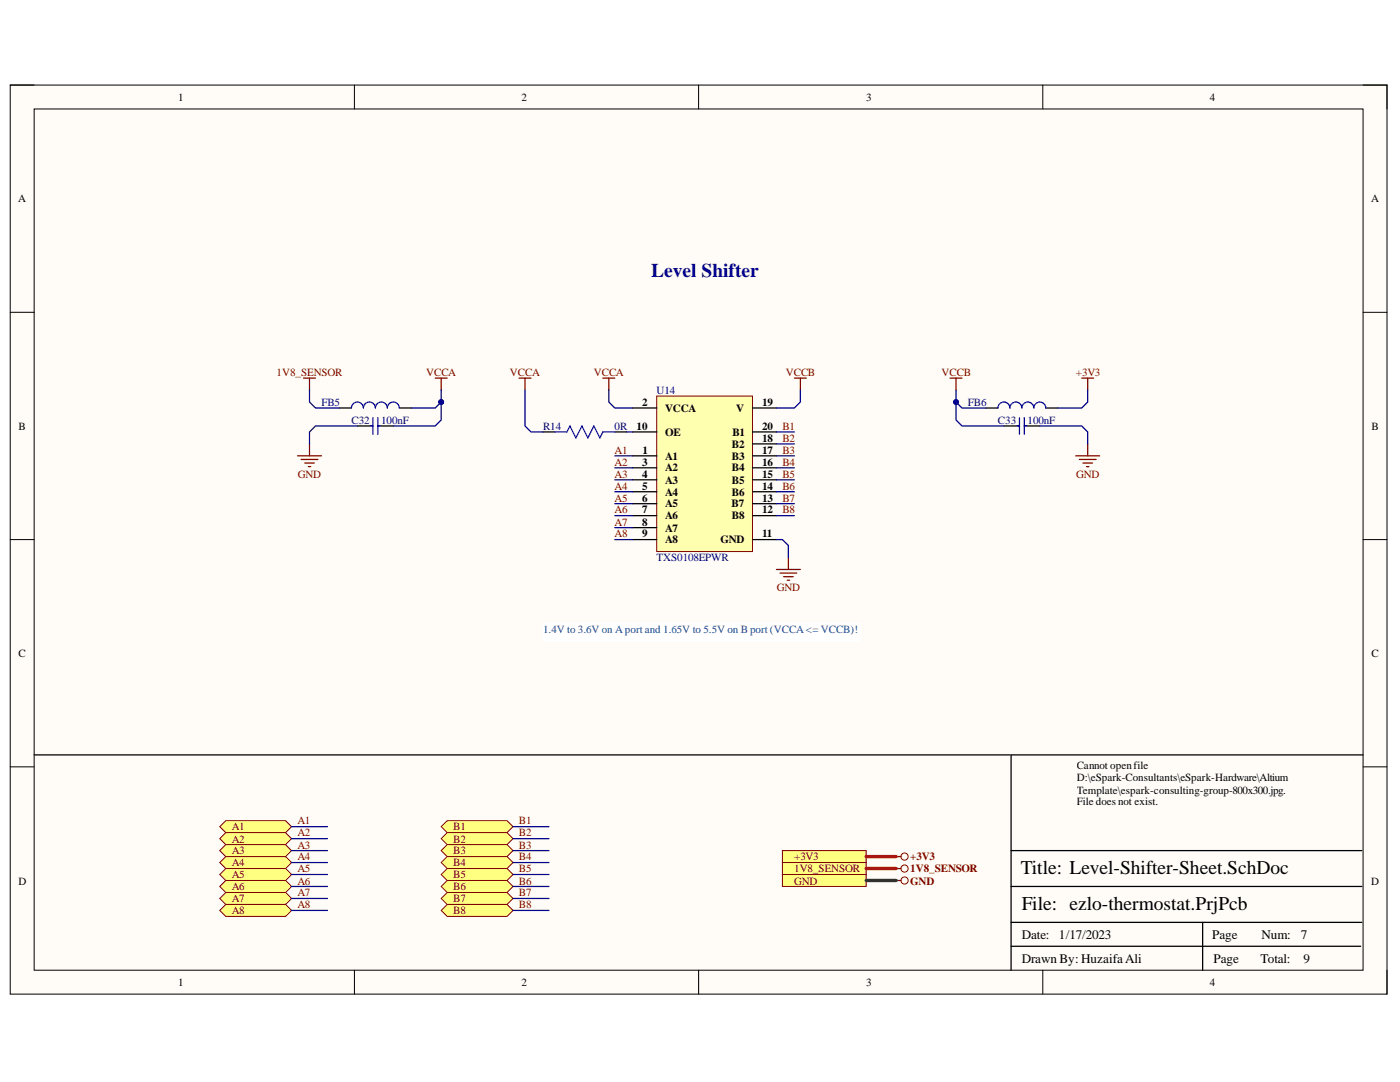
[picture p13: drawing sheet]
<svg xmlns="http://www.w3.org/2000/svg" width="279mm" height="216mm" viewBox="0 0 279 216" stroke-linecap="round" stroke-linejoin="round" font-family="sans-serif">
<defs><g id="words">
<text font-size="3.9" fill="#0b0b8e" x="129.9" y="55.3">Level Shifter</text>
<g font-size="3.9">
<text x="203.7" y="174.4">Title: Level-Shifter-Sheet.SchDoc</text>
<text x="203.9" y="181.6">File: ezlo-thermostat.PrjPcb</text>
</g>
<g font-size="2.6">
<text x="203.9" y="187.3">Date:</text>
<text x="211.3" y="187.3">1/17/2023</text>
<text x="241.9" y="187.3">Page</text>
<text x="251.7" y="187.3">Num:</text>
<text x="259.6" y="187.3">7</text>
<text x="203.9" y="192.1">Drawn By: HuzaifaAli</text>
<text x="242.2" y="192.1">Page</text>
<text x="251.6" y="192.1">Total:</text>
<text x="260.1" y="192.1">9</text>
</g>
<g font-size="2.2">
<text x="35.6" y="20.1">1</text>
<text x="104.1" y="20.1">2</text>
<text x="172.9" y="20.1">3</text>
<text x="241.4" y="20.1">4</text>
<text x="3.6" y="40.4">A</text>
<text x="273.6" y="40.4">A</text>
<text x="128.2" y="81">2</text>
<text x="132.7" y="82.2">VCCA</text>
<text x="146.9" y="82.2">V</text>
<text x="152.1" y="81">19</text>
<text x="3.7" y="85.7">B</text>
<text x="127.1" y="85.7">10</text>
<text x="132.7" y="87">OE</text>
<text x="146.1" y="89.3">B2</text>
<text x="146.2" y="87">B1</text>
<text x="152.1" y="85.7">20</text>
<text x="152.1" y="88.2">18</text>
<text x="273.7" y="85.7">B</text>
<text x="128.2" y="92.9">3</text>
<text x="128.2" y="95.3">4</text>
<text x="128.2" y="90.5">1</text>
<text x="132.7" y="94.1">A2</text>
<text x="132.7" y="91.7">A1</text>
<text x="146.1" y="94.1">B4</text>
<text x="146.1" y="91.7">B3</text>
<text x="152.1" y="95.3">15</text>
<text x="152.1" y="92.9">16</text>
<text x="152.1" y="90.5">17</text>
<text x="128.2" y="97.7">5</text>
<text x="128.2" y="100.1">6</text>
<text x="132.7" y="96.5">A3</text>
<text x="132.7" y="98.9">A4</text>
<text x="132.7" y="101.3">A5</text>
<text x="146" y="101.3">B7</text>
<text x="146.1" y="98.9">B6</text>
<text x="146.1" y="96.5">B5</text>
<text x="152.1" y="100.1">13</text>
<text x="152.1" y="97.7">14</text>
<text x="128.2" y="102.4">7</text>
<text x="128.2" y="104.9">8</text>
<text x="128.2" y="107.2">9</text>
<text x="132.7" y="103.6">A6</text>
<text x="132.7" y="106.1">A7</text>
<text x="146.1" y="103.6">B8</text>
<text x="152.1" y="107.2">11</text>
<text x="152.1" y="102.4">12</text>
<text x="132.7" y="108.4">A8</text>
<text x="143.8" y="108.4">GND</text>
<text x="3.7" y="131.1">C</text>
<text x="273.7" y="131.1">C</text>
<text x="214.9" y="153.5">Cannot openfile</text>
<text x="214.9" y="155.9">D:\eSpark-Consultants\eSpark-Hardware\Altium</text>
<text x="214.9" y="158.3">Template\espark-consulting-group-800x300.jpg.</text>
<text x="214.9" y="160.7">File does not exist.</text>
<text x="3.7" y="176.5">D</text>
<text x="273.6" y="176.5">D</text>
<text x="35.6" y="196.8">1</text>
<text x="104.1" y="196.8">2</text>
<text x="172.9" y="196.8">3</text>
<text x="241.4" y="196.8">4</text>
</g>
<g font-size="2.2" fill="#800000">
<text x="55.2" y="75">1V8_SENSOR</text>
<text x="85" y="75">VCCA</text>
<text x="101.8" y="75">VCCA</text>
<text x="118.5" y="75">VCCA</text>
<text x="156.8" y="75">VCCB</text>
<text x="187.9" y="75">VCCB</text>
<text x="214.7" y="75">+3V3</text>
<text x="156.1" y="85.7">B1</text>
<text x="156.1" y="88.2">B2</text>
<text x="59.4" y="95.3">GND</text>
<text x="122.7" y="90.5">A1</text>
<text x="122.7" y="92.9">A2</text>
<text x="122.7" y="95.3">A3</text>
<text x="156.1" y="90.5">B3</text>
<text x="156.1" y="92.9">B4</text>
<text x="156.1" y="95.3">B5</text>
<text x="214.8" y="95.3">GND</text>
<text x="122.7" y="97.7">A4</text>
<text x="122.7" y="100.1">A5</text>
<text x="156.1" y="97.7">B6</text>
<text x="156.1" y="100.1">B7</text>
<text x="122.7" y="102.4">A6</text>
<text x="122.7" y="104.9">A7</text>
<text x="122.7" y="107.2">A8</text>
<text x="156.1" y="102.4">B8</text>
<text x="155" y="118">GND</text>
<text x="46.2" y="165.7">A1</text>
<text x="59.3" y="164.5">A1</text>
<text x="59.3" y="166.9">A2</text>
<text x="90.5" y="165.7">B1</text>
<text x="103.6" y="164.5">B1</text>
<text x="103.6" y="166.9">B2</text>
<text x="46.2" y="168.1">A2</text>
<text x="46.2" y="170.5">A3</text>
<text x="46.2" y="172.9">A4</text>
<text x="59.3" y="169.3">A3</text>
<text x="59.3" y="171.7">A4</text>
<text x="90.5" y="168.1">B2</text>
<text x="90.5" y="170.5">B3</text>
<text x="90.5" y="172.9">B4</text>
<text x="103.6" y="169.3">B3</text>
<text x="103.6" y="171.7">B4</text>
<text x="158.5" y="171.7">+3V3</text>
<text x="181.7" y="171.7">+3V3</text>
<text x="46.2" y="175.2">A5</text>
<text x="46.2" y="177.7">A6</text>
<text x="59.3" y="174">A5</text>
<text x="59.3" y="176.5">A6</text>
<text x="59.3" y="178.9">A7</text>
<text x="90.5" y="175.2">B5</text>
<text x="90.5" y="177.7">B6</text>
<text x="103.6" y="174">B5</text>
<text x="103.6" y="176.5">B6</text>
<text x="103.6" y="178.9">B7</text>
<text x="158.5" y="174">1V8_SENSOR</text>
<text x="158.5" y="176.5">GND</text>
<text x="181.7" y="174">1V8_SENSOR</text>
<text x="181.7" y="176.5">GND</text>
<text x="46.2" y="180">A7</text>
<text x="46.2" y="182.4">A8</text>
<text x="59.3" y="181.2">A8</text>
<text x="90.5" y="180">B7</text>
<text x="90.5" y="182.4">B8</text>
<text x="103.6" y="181.2">B8</text>
</g>
<g font-size="2.2" fill="#000080">
<text x="64.2" y="81">FB5</text>
<text x="131" y="78.6">U14</text>
<text x="193.2" y="81">FB6</text>
<text x="70.2" y="84.5">C32</text>
<text x="76.1" y="84.5">100nF</text>
<text x="108.4" y="85.7">R14</text>
<text x="122.7" y="85.7">0R</text>
<text x="199.2" y="84.5">C33</text>
<text x="205.1" y="84.5">100nF</text>
<text x="131" y="112">TXS0108EPWR</text>
</g>
<text font-size="2.2" fill="#0b5394" x="108.4" y="126.3">1.4V to 3.6V on Aport and 1.65V to 5.5V on B port (VCCA&lt;= VCCB)!</text>
</g></defs>
<path d="M2 17h274.8v181.4h-274.8z" fill-rule="evenodd" fill="#fffcf8"/>
<path d="M2 17h274.8v181.4h-274.8z" fill="none" stroke="#000" stroke-width=".2"/>
<path d="M6.8 21.7h265.2v171.9h-265.2z" fill-rule="evenodd" fill="#fffcf8"/>
<g fill="none" stroke="#000" stroke-width=".2">
<path d="M2 17h4.8M70.7 17v4.7M139.4 17v4.7M208.1 17v4.7M272 17h4.8v4.7M6.8 21.7h265.2v171.9h-265.2zM2 62.3h4.8M272 62.3h4.8M2 107.7h4.8M272 107.7h4.8M2 153h4.8M272 153h4.8"/>
<path d="M70.7 193.6v4.8M139.4 193.6v4.8M208.1 193.6v4.8M276.8 193.6v4.8"/>
</g>
<path d="M272 150.6h-70.2v43M201.8 176.9h70M201.8 169.7h70M201.8 188.8h69.8M201.8 184.1h70M240 184.1v9.5" fill="none" stroke="#000" stroke-width=".25"/>
<path d="M131.1 79h19.1v31.1h-19.1z" fill-rule="evenodd" fill="#ffffb0"/>
<path d="M131.1 79h19.1v31.1h-19.1z" fill="none" stroke="#800000" stroke-width=".2"/>
<g fill="none" stroke="#000" stroke-width=".25">
<path d="M67.7 81.4h2.4M71.3 85h3.1M75.4 85h3.1M79.7 81.4h2.4M108.4 86.2h2.4M122.7 86.2h2.4M126.3 93.3h4.8M126.3 91h4.8M126.3 81.4h4.8M126.3 86.2h4.8M126.3 98.1h4.8M126.3 95.7h4.8"/>
<path d="M150.2 93.3h4.8M150.2 91h4.8M150.2 81.4h4.8M150.2 86.2h4.8M150.2 98.1h4.8M150.2 95.7h4.8M150.2 88.6h4.8M196.8 81.4h2.4M200.4 85h3.1M204.4 85h3.1M208.7 81.4h2.4M126.3 107.7h4.8"/>
<path d="M126.3 102.9h4.8M126.3 100.5h4.8M126.3 105.3h4.8M150.2 107.7h4.8M150.2 102.9h4.8M150.2 100.5h4.8M6.8 150.6h194.8"/>
</g>
<path d="M70.1 81.4a1.19 1.19 0 0 1 1.2-1.2 1.19 1.19 0 0 1 1.2 1.2 1.2 1.2 0 0 1 1.2-1.2 1.2 1.2 0 0 1 1.2 1.2 1.19 1.19 0 0 1 1.2-1.2 1.19 1.19 0 0 1 1.2 1.2 1.19 1.19 0 0 1 1.2-1.2 1.19 1.19 0 0 1 1.2 1.2M74 85h.4M74.4 83.3v3.4M75.4 83.3v3.4M75.4 85h.5M110.8 86.2h2.3l.6-1.2 1.2 2.4 1.2-2.4 1.2 2.4 1.2-2.4 1.2 2.4 .6-1.2h2.4M199.2 81.4a1.2 1.2 0 0 1 1.2-1.2 1.2 1.2 0 0 1 1.2 1.2 1.19 1.19 0 0 1 1.1-1.2 1.19 1.19 0 0 1 1.2 1.2 1.19 1.19 0 0 1 1.2-1.2 1.19 1.19 0 0 1 1.2 1.2 1.19 1.19 0 0 1 1.2-1.2 1.19 1.19 0 0 1 1.2 1.2M203 85h.5M203.5 83.3v3.4M204.4 85h.5M204.4 83.3v3.4" fill="none" stroke="#00f" stroke-width=".25"/>
<g fill="none" stroke="#800000" stroke-width=".25">
<path d="M60.6 75.4h2.4M61.8 75.4v2.4M86.9 75.4h2.3M88.1 75.4v2.4M103.6 75.4h2.4M104.8 75.4v2.4M120.3 75.4h2.4M121.5 75.4v2.4M158.5 75.4h2.4M159.7 75.4v2.4M189.6 75.5h2.4M190.8 75.5v2.3"/>
<path d="M215.9 75.5h2.4M217.1 75.5v2.3M59.4 91h4.8M60.1 91.7h3.3M60.8 92.4h1.9M61.5 93.1h.5M61.8 88.6v2.4M214.7 91h4.8M215.4 91.7h3.4M216.1 92.4h1.9M216.8 93.1h.5M217.1 88.6v2.4"/>
<path d="M155 113.6h4.7M155.7 114.4h3.3M156.4 115.1h1.9M157.1 115.8h.5M157.3 111.2v2.4"/>
</g>
<path d="M156.1 169.7h16.8v2.4h-16.8z" fill-rule="evenodd" fill="#ffff80"/>
<path d="M156.1 169.7h16.8v2.4h-16.8z" fill="none" stroke="#800000" stroke-width=".2"/>
<path d="M156.1 172.1h16.8v2.4h-16.8z" fill-rule="evenodd" fill="#ffff80"/>
<g fill="none" stroke="#800000" stroke-width=".2">
<path d="M156.1 172.1h16.8v2.4h-16.8z"/>
<circle cx="180.5" cy="170.9" r=".72"/>
<circle cx="180.5" cy="173.3" r=".72"/>
</g>
<path d="M178.8 170.9h1M178.8 173.3h1" fill="none" stroke="#800000" stroke-width=".25"/>
<path d="M156.1 174.5h16.8v2.4h-16.8z" fill-rule="evenodd" fill="#ffff80"/>
<g fill="none" stroke="#800000" stroke-width=".2">
<path d="M156.1 174.5h16.8v2.4h-16.8z"/>
<circle cx="180.5" cy="175.7" r=".72"/>
</g>
<path d="M178.8 175.7h1" fill="none" stroke="#800000" stroke-width=".25"/>
<path d="M43.9 164.9l1.1-1.1h12l1.2 1.1-1.2 1.2h-12z" fill-rule="evenodd" fill="#ffff80"/>
<path d="M43.9 164.9l1.1-1.1h12l1.2 1.1-1.2 1.2h-12z" fill="none" stroke="#800000" stroke-width=".2"/>
<path d="M45 166.1h12l1.2 1.2-1.2 1.2h-12l-1.1-1.2z" fill-rule="evenodd" fill="#ffff80"/>
<path d="M45 166.1h12l1.2 1.2-1.2 1.2h-12l-1.1-1.2z" fill="none" stroke="#800000" stroke-width=".2"/>
<path d="M43.9 169.7l1.1-1.2h12l1.2 1.2-1.2 1.2h-12z" fill-rule="evenodd" fill="#ffff80"/>
<path d="M43.9 169.7l1.1-1.2h12l1.2 1.2-1.2 1.2h-12z" fill="none" stroke="#800000" stroke-width=".2"/>
<path d="M43.9 172.1l1.1-1.2h12l1.2 1.2-1.2 1.2h-12z" fill-rule="evenodd" fill="#ffff80"/>
<path d="M43.9 172.1l1.1-1.2h12l1.2 1.2-1.2 1.2h-12z" fill="none" stroke="#800000" stroke-width=".2"/>
<path d="M43.9 174.5l1.1-1.2h12l1.2 1.2-1.2 1.2h-12z" fill-rule="evenodd" fill="#ffff80"/>
<path d="M43.9 174.5l1.1-1.2h12l1.2 1.2-1.2 1.2h-12z" fill="none" stroke="#800000" stroke-width=".2"/>
<path d="M43.9 176.9l1.1-1.2h12l1.2 1.2-1.2 1.2h-12z" fill-rule="evenodd" fill="#ffff80"/>
<path d="M43.9 176.9l1.1-1.2h12l1.2 1.2-1.2 1.2h-12z" fill="none" stroke="#800000" stroke-width=".2"/>
<path d="M43.9 179.3l1.1-1.2h12l1.2 1.2-1.2 1.2h-12z" fill-rule="evenodd" fill="#ffff80"/>
<path d="M43.9 179.3l1.1-1.2h12l1.2 1.2-1.2 1.2h-12z" fill="none" stroke="#800000" stroke-width=".2"/>
<path d="M43.9 181.7l1.1-1.2h12l1.2 1.2-1.2 1.2h-12z" fill-rule="evenodd" fill="#ffff80"/>
<path d="M43.9 181.7l1.1-1.2h12l1.2 1.2-1.2 1.2h-12z" fill="none" stroke="#800000" stroke-width=".2"/>
<path d="M88.1 164.9l1.1-1.1h12l1.2 1.1-1.2 1.2h-12z" fill-rule="evenodd" fill="#ffff80"/>
<path d="M88.1 164.9l1.1-1.1h12l1.2 1.1-1.2 1.2h-12z" fill="none" stroke="#800000" stroke-width=".2"/>
<path d="M89.2 166.1h12l1.2 1.2-1.2 1.2h-12l-1.1-1.2z" fill-rule="evenodd" fill="#ffff80"/>
<path d="M89.2 166.1h12l1.2 1.2-1.2 1.2h-12l-1.1-1.2z" fill="none" stroke="#800000" stroke-width=".2"/>
<path d="M88.1 169.7l1.1-1.2h12l1.2 1.2-1.2 1.2h-12z" fill-rule="evenodd" fill="#ffff80"/>
<path d="M88.1 169.7l1.1-1.2h12l1.2 1.2-1.2 1.2h-12z" fill="none" stroke="#800000" stroke-width=".2"/>
<path d="M88.1 172.1l1.1-1.2h12l1.2 1.2-1.2 1.2h-12z" fill-rule="evenodd" fill="#ffff80"/>
<path d="M88.1 172.1l1.1-1.2h12l1.2 1.2-1.2 1.2h-12z" fill="none" stroke="#800000" stroke-width=".2"/>
<path d="M88.1 174.5l1.1-1.2h12l1.2 1.2-1.2 1.2h-12z" fill-rule="evenodd" fill="#ffff80"/>
<path d="M88.1 174.5l1.1-1.2h12l1.2 1.2-1.2 1.2h-12z" fill="none" stroke="#800000" stroke-width=".2"/>
<path d="M88.1 176.9l1.1-1.2h12l1.2 1.2-1.2 1.2h-12z" fill-rule="evenodd" fill="#ffff80"/>
<path d="M88.1 176.9l1.1-1.2h12l1.2 1.2-1.2 1.2h-12z" fill="none" stroke="#800000" stroke-width=".2"/>
<path d="M88.1 179.3l1.1-1.2h12l1.2 1.2-1.2 1.2h-12z" fill-rule="evenodd" fill="#ffff80"/>
<path d="M88.1 179.3l1.1-1.2h12l1.2 1.2-1.2 1.2h-12z" fill="none" stroke="#800000" stroke-width=".2"/>
<path d="M88.1 181.7l1.1-1.2h12l1.2 1.2-1.2 1.2h-12z" fill-rule="evenodd" fill="#ffff80"/>
<path d="M88.1 181.7l1.1-1.2h12l1.2 1.2-1.2 1.2h-12z" fill="none" stroke="#800000" stroke-width=".2"/>
<path d="M61.8 77.8v2.4l1.2 1.2h4.7M88.1 77.8v2.4l-1.2 1.2h-4.8" fill="none" stroke="#000080" stroke-width=".25"/>
<circle cx="88.1" cy="80.2" r=".48" fill="#000080"/>
<circle cx="88.1" cy="80.2" r=".48" fill="none" stroke="#000080" stroke-width=".2"/>
<path d="M88.1 80.2v3.6l-1.2 1.2h-8.4" fill="none" stroke="#000080" stroke-width=".25"/>
<circle cx="88.1" cy="80.2" r=".48" fill="#000080"/>
<circle cx="88.1" cy="80.2" r=".48" fill="none" stroke="#000080" stroke-width=".2"/>
<path d="M190.8 77.8v2.4l1.2 1.2h4.8M71.3 85h-8.3l-1.2 1.2v2.4" fill="none" stroke="#000080" stroke-width=".25"/>
<circle cx="190.8" cy="80.2" r=".48" fill="#000080"/>
<circle cx="190.8" cy="80.2" r=".48" fill="none" stroke="#000080" stroke-width=".2"/>
<path d="M217.1 77.8v2.4l-1.2 1.2h-4.8M190.8 80.2v3.6l1.2 1.2h8.4" fill="none" stroke="#000080" stroke-width=".25"/>
<circle cx="190.8" cy="80.2" r=".48" fill="#000080"/>
<circle cx="190.8" cy="80.2" r=".48" fill="none" stroke="#000080" stroke-width=".2"/>
<g fill="none" stroke="#000080" stroke-width=".25">
<path d="M104.8 77.8v7.2l1.2 1.2h2.4M121.5 77.8v2.4l1.2 1.2h3.6M159.7 77.8v2.4l-1.2 1.2h-3.5M122.7 91h3.6M122.7 93.3h3.6M122.7 95.7h3.6M122.7 98.1h3.6M125.1 86.2h1.2M155 86.2h3.5M155 91h3.5M155 93.3h3.5M155 95.7h3.5"/>
<path d="M155 98.1h3.5M155 88.6h3.5M207.5 85h8.4l1.2 1.2v2.4M122.7 100.5h3.6M122.7 102.9h3.6M122.7 105.3h3.6M122.7 107.7h3.6M155 107.7h1.1l1.2 1.2v2.3M155 100.5h3.5M155 102.9h3.5M58.2 164.9h7.2M58.2 167.3h7.2"/>
<path d="M58.2 169.7h7.2M58.2 172.1h7.2M58.2 174.5h7.2M58.2 176.9h7.2M58.2 179.3h7.2M102.4 164.9h7.2M102.4 167.3h7.2M102.4 169.7h7.2M102.4 172.1h7.2M102.4 174.5h7.2M102.4 176.9h7.2M102.4 179.3h7.2"/>
<path d="M58.2 181.7h7.2M102.4 181.7h7.2"/>
</g>
<path d="M172.9 170.9h5.9M172.9 173.3h5.9" fill="none" stroke="#f00" stroke-width=".68"/>
<path d="M172.9 175.7h5.9" fill="none" stroke="#274e13" stroke-width=".68"/>
<path d="M108.4 124.4h63.3v3.6h-63.3z" fill-rule="evenodd" fill="#fff"/>
<path d="M108.4 124.4h63.3v3.6h-63.3z" fill="none" stroke="#fff" stroke-width=".2"/>
<use href="#words"/>
</svg>
